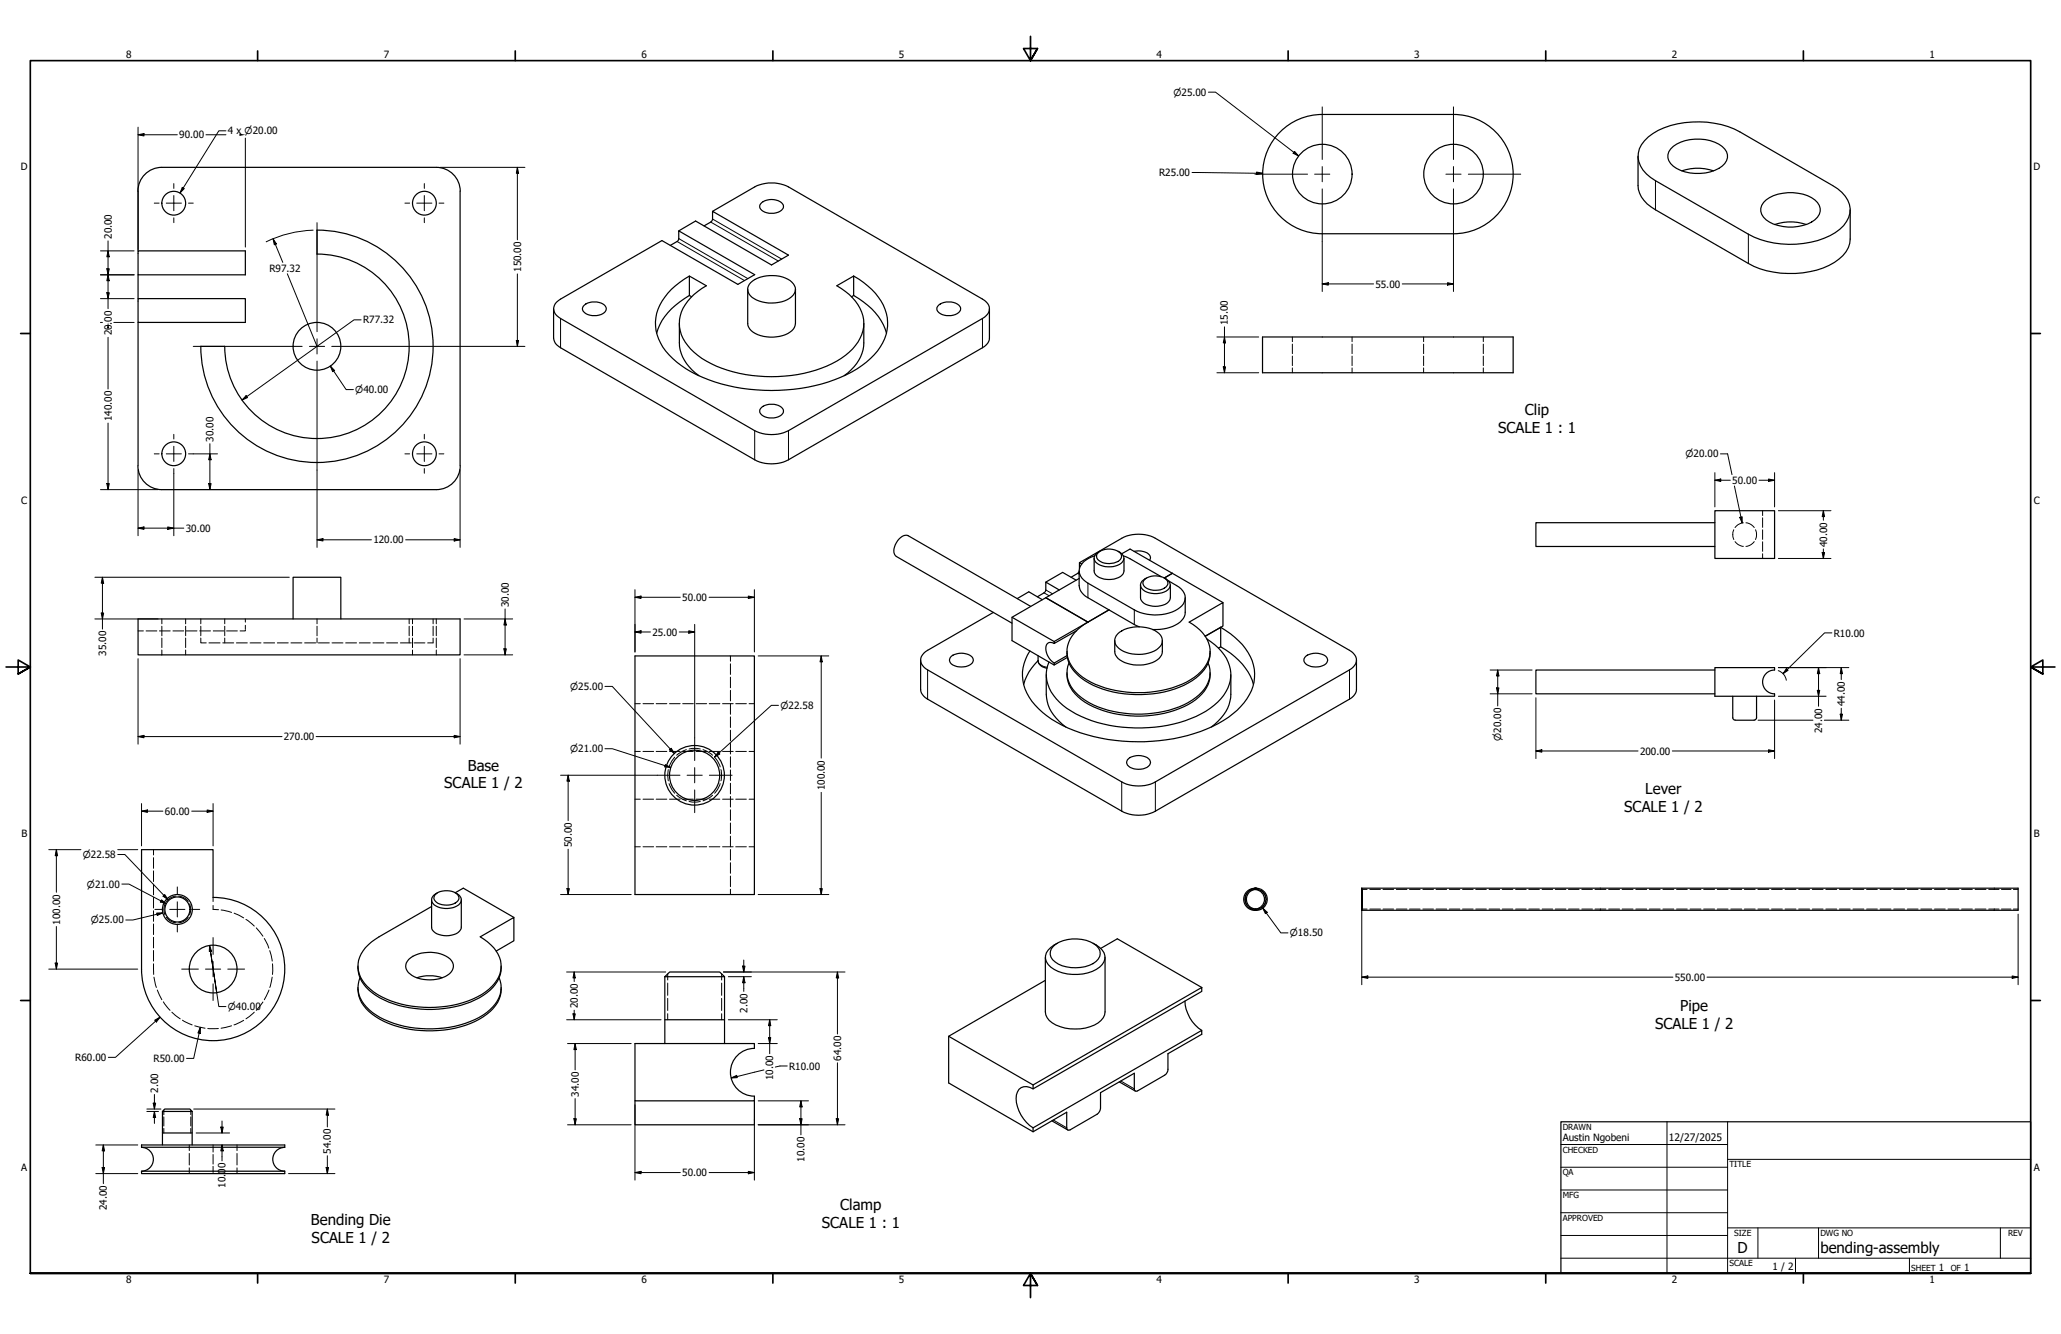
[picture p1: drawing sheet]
<svg xmlns="http://www.w3.org/2000/svg" width="864mm" height="559mm" viewBox="0 0 864 559" stroke-linecap="round" stroke-linejoin="round" font-family="sans-serif">
<defs><g id="words">
<g font-size="6.3">
<text x="639" y="173.9">Clip</text>
<text x="627.7" y="181.4">SCALE 1 : 1</text>
<text x="196.1" y="322.8">Base</text>
<text x="186.2" y="330.3">SCALE 1 / 2</text>
<text x="689.4" y="332.5">Lever</text>
<text x="680.6" y="340">SCALE 1 / 2</text>
<text x="704.1" y="423.4">Pipe</text>
<text x="693.5" y="430.9">SCALE 1 / 2</text>
<text x="352.1" y="506.9">Clamp</text>
<text x="130.3" y="513.2">Bending Die</text>
<text x="344.4" y="514.5">SCALE 1 : 1</text>
<text x="130.6" y="520.7">SCALE 1 / 2</text>
<text x="728.1" y="524.9">D</text>
<text x="762.8" y="525">bending-assembly</text>
</g>
<text font-size="4.3" x="699.3" y="478">12/27/2025</text>
<g font-size="4.2">
<text x="52.8" y="24.4">8</text>
<text x="160.8" y="24.4">7</text>
<text x="268.7" y="24.4">6</text>
<text x="376.7" y="24.4">5</text>
<text x="484.6" y="24.4">4</text>
<text x="592.6" y="24.4">3</text>
<text x="700.5" y="24.4">2</text>
<text x="808.5" y="24.4">1</text>
<text x="75.1" y="58">90.00</text>
<text x="95.5" y="56.3">4 x ⌀20.00</text>
<text x="8.8" y="71.4">D</text>
<text x="852" y="71.4">D</text>
<text x="485.6" y="73.8">R25.00</text>
<text x="46.8" y="100.1" transform="rotate(-90 46.8 100.1)">20.00</text>
<text x="112.9" y="113.8">R97.32</text>
<text x="218.3" y="113.9" transform="rotate(-90 218.3 113.9)">150.00</text>
<text x="576.3" y="120.5">55.00</text>
<text x="152.1" y="135.5">R77.32</text>
<text x="514.5" y="136.1" transform="rotate(-90 514.5 136.1)">15.00</text>
<text x="46.8" y="140.5" transform="rotate(-90 46.8 140.5)">20.00</text>
<text x="46.8" y="176.5" transform="rotate(-90 46.8 176.5)">140.00</text>
<text x="89.5" y="185.1" transform="rotate(-90 89.5 185.1)">30.00</text>
<text x="725.9" y="202.7">50.00</text>
<text x="8.9" y="211.1">C</text>
<text x="852.2" y="211.1">C</text>
<text x="77.9" y="222.8">30.00</text>
<text x="156.5" y="227.6">120.00</text>
<text x="765.6" y="229.2" transform="rotate(-90 765.6 229.2)">40.00</text>
<text x="285.9" y="251.7">50.00</text>
<text x="213.2" y="254.3" transform="rotate(-90 213.2 254.3)">30.00</text>
<text x="273.4" y="266.3">25.00</text>
<text x="768.3" y="266.6">R10.00</text>
<text x="44.4" y="274.7" transform="rotate(-90 44.4 274.7)">35.00</text>
<text x="773" y="295.8" transform="rotate(-90 773 295.8)">44.00</text>
<text x="118.9" y="310.1">270.00</text>
<text x="763.5" y="307.1" transform="rotate(-90 763.5 307.1)">24.00</text>
<text x="687.2" y="316.1">200.00</text>
<text x="345.6" y="331.1" transform="rotate(-90 345.6 331.1)">100.00</text>
<text x="69.1" y="341.3">60.00</text>
<text x="9" y="350.8">B</text>
<text x="852.2" y="350.8">B</text>
<text x="239.6" y="355" transform="rotate(-90 239.6 355)">50.00</text>
<text x="25.1" y="387.3" transform="rotate(-90 25.1 387.3)">100.00</text>
<text x="701.8" y="410.8">550.00</text>
<text x="242.1" y="422.4" transform="rotate(-90 242.1 422.4)">20.00</text>
<text x="313.2" y="424.2" transform="rotate(-90 313.2 424.2)">2.00</text>
<text x="31.6" y="444.4">R60.00</text>
<text x="64.3" y="444.9">R50.00</text>
<text x="330.6" y="448.1">R10.00</text>
<text x="352.4" y="444.4" transform="rotate(-90 352.4 444.4)">64.00</text>
<text x="324" y="452.6" transform="rotate(-90 324 452.6)">10.00</text>
<text x="66.2" y="457.6" transform="rotate(-90 66.2 457.6)">2.00</text>
<text x="242.5" y="459.4" transform="rotate(-90 242.5 459.4)">34.00</text>
<text x="654.8" y="477.8">Austin Ngobeni</text>
<text x="138.7" y="483.3" transform="rotate(-90 138.7 483.3)">54.00</text>
<text x="8.9" y="490.5">A</text>
<text x="94.6" y="489.4" transform="rotate(-90 94.6 489.4)">0</text>
<text x="337.1" y="486.6" transform="rotate(-90 337.1 486.6)">10.00</text>
<text x="852.2" y="490.5">A</text>
<text x="94.6" y="497.5" transform="rotate(-90 94.6 497.5)">10.0</text>
<text x="285.9" y="492.7">50.00</text>
<text x="44.8" y="507" transform="rotate(-90 44.8 507)">24.00</text>
<text x="742.8" y="532">1 / 2</text>
<text x="812.4" y="532.6">1</text>
<text x="823" y="532.6">1</text>
<text x="52.8" y="537.5">8</text>
<text x="160.8" y="537.5">7</text>
<text x="268.7" y="537.5">6</text>
<text x="376.7" y="537.5">5</text>
<text x="484.6" y="537.5">4</text>
<text x="592.6" y="537.5">3</text>
<text x="700.5" y="537.5">2</text>
<text x="808.5" y="537.5">1</text>
</g>
<g font-size="3.9">
<text x="491.7" y="40.1">⌀25.00</text>
<text x="148.8" y="164.7">⌀40.00</text>
<text x="706.2" y="191.6">⌀20.00</text>
<text x="238.9" y="289.1">⌀25.00</text>
<text x="327" y="297">⌀22.58</text>
<text x="629" y="310.4" transform="rotate(-90 629 310.4)">⌀20.00</text>
<text x="238.9" y="315.1">⌀21.00</text>
<text x="34.7" y="359.4">⌀22.58</text>
<text x="36.4" y="371.9">⌀21.00</text>
<text x="38.1" y="386.8">⌀25.00</text>
<text x="540.5" y="392.2">⌀18.50</text>
<text x="95.4" y="423.1">⌀40.00</text>
</g>
<g font-size="3.5">
<text x="654.8" y="473.2">DRAWN</text>
<text x="654.8" y="482.8">CHECKED</text>
<text x="724.7" y="488.9">TITLE</text>
<text x="654.8" y="492.3">QA</text>
<text x="654.8" y="501.8">MFG</text>
<text x="654.8" y="511.4">APPROVED</text>
<text x="726.7" y="517.7">SIZE</text>
<text x="762.8" y="517.7">DWG NO</text>
<text x="841.4" y="517.7">REV</text>
<text x="724.7" y="530.4">SCALE</text>
<text x="800.9" y="532.6">SHEET</text>
<text x="817.4" y="532.6">OF</text>
</g>
</g></defs>
<!-- layer: Hidden (ANSI) -->
<g fill="none" stroke="#000" stroke-width=".42">
<path d="M541.5 141.2v1.9M541.5 144.1v4M541.5 149.2v4M541.5 154.1v2M566.5 141.2v1.9M566.5 144.1v4M566.5 149.2v4M566.5 154.1v2M596.5 141.2v1.9M596.5 144.1v4M596.5 149.2v4M596.5 154.1v2"/>
<path d="M621.5 141.2v1.9M621.5 144.1v4M621.5 149.2v4M621.5 154.1v2M730.5 219h-.4a5.2 5.2 0 0 0-3.1 2M731.6 219h.4a5.2 5.2 0 0 1 3.1 2M738.6 213.9v2.1M738.6 216.9v4M726.5 221.9l-.1 .1a5.1 5.1 0 0 0 .1 4M727 226.9a4.8 4.8 0 0 0 3.5 2M735.1 226.9a4.8 4.8 0 0 1-3.5 2M735.6 221.9v.1a5.1 5.1 0 0 1 0 4"/>
<path d="M738.6 221.9v4M738.6 226.9v4M738.6 232v1.9M67.8 259.3v2M77.8 259.3v2M84.1 259.3v2M94.2 259.3v2M102.8 259.3v1.3M132.8 259.3v2M171.4 259.3v2M172.8 259.3v2M181.5 259.3v2"/>
<path d="M182.8 259.3v2M57.8 264.3h2.3M61.2 264.3h4.5M66.8 264.3h4.5M67.8 262.3v4M67.8 267.3v4M67.8 272.3v2M72.5 264.3h4.5M77.8 262.3v4M77.8 267.3v4M77.8 272.3v2M78 264.3h4.5"/>
<path d="M83.7 264.3h4.5M84.1 267.3v2h2.3M84.1 262.3v4M87.6 269.3h4.6M89.3 264.3h4.5M93.3 269.3h4.6M94.2 262.3v4M94.2 267.3v2M94.9 264.3h4.5M99.1 269.3h4.5M102.8 264v.3h-2.2M102.8 261.9v1.8"/>
<path d="M104.8 269.3h4.5M110.5 269.3h4.6M116.2 269.3h4.6M121.9 269.3h4.6M127.6 269.3h4.7M132.8 262.3v4M132.8 267.3v2M133.4 269.3h4.6M139.1 269.3h4.6M144.8 269.3h4.6M150.6 269.3h4.5M156.3 269.3h4.5"/>
<path d="M162 269.3h4.6M167.8 269.3h4.5M171.4 262.3v4M171.4 267.3v2M172.8 262.3v4M172.8 267.3v4M172.8 272.3v2M173.5 269.3h4.6M181.5 267.3v2h-2.3M181.5 262.3v4M182.8 262.3v4M182.8 267.3v4"/>
<path d="M182.8 272.3v2M306.1 274.8v2.2M306.1 278.1v4.4M266.1 294.8h2.2M269.4 294.8h4.5M275 294.8h4.4M280.5 294.8h4.5M286.1 294.8h4.4M291.7 294.8h4.4M297.2 294.8h4.4M302.8 294.8h4.4M306.1 283.7v4.4"/>
<path d="M306.1 289.2v4.4M306.1 294.8v4.4M308.3 294.8h4.4M313.9 294.8h2.2M266.1 314.8h2.2M269.4 314.8h4.5M275 314.8h4.4M280.5 314.8h4.5M286.1 314.8h4.4M291.7 314.8h4.4M297.2 314.8h4.4M302.8 314.8h4.4"/>
<path d="M306.1 300.3v4.4M306.1 305.9v4.4M306.1 311.4v4.4M306.1 317v4.4M308.3 314.8h4.4M313.9 314.8h2.2M266.1 334.8h2.2M269.4 334.8h4.5M275 334.8h4.4M280.5 334.8h4.5M286.1 334.8h4.4M291.7 334.8h4.4"/>
<path d="M297.2 334.8h4.4M302.8 334.8h4.4M306.1 322.5v4.5M306.1 328.1v4.4M306.1 333.6v4.5M306.1 339.2v4.5M308.3 334.8h4.4M313.9 334.8h2.2M64.3 355.9v2.2M64.3 359.3v4.4M266.1 354.7h2.2M269.4 354.7h4.5"/>
<path d="M275 354.7h4.4M280.5 354.7h4.5M286.1 354.7h4.4M291.7 354.7h4.4M297.2 354.7h4.4M302.8 354.7h4.4M306.1 344.7v4.5M306.1 350.3v4.4M306.1 355.9v4.4M308.3 354.7h4.4M313.9 354.7h2.2M64.3 364.8v4.5"/>
<path d="M64.3 370.4v4.4M64.3 375.9v4.5M89.3 379.3v1.6l2.3 .2M89.3 375.9v1.7M306.1 361.4v4.4M306.1 367v4.4M306.1 372.5v2.2M522.5 374.2a3.9 3.9 0 0 0 0 5M525.8 372l1.8 .5M525.8 372.6h.1M526 372.6h.2M526.1 372.6l-1.8 .2-.8 .5"/>
<path d="M526.3 372.6h.1M528.4 372.9l1.6 2 .4 1.3M530.4 377.2l-.1 .4a4.4 4.4 0 0 1-1.9 2.8M570.6 372.6h2.2M574 372.6h4.4M579.5 372.6h4.4M585.1 372.6h4.4M590.6 372.6h4.5M596.2 372.6h4.4M601.7 372.6h4.5M607.3 372.6h4.4M612.8 372.6h4.5"/>
<path d="M618.4 372.6h4.4M624 372.6h4.4M629.5 372.6h4.4M635.1 372.6h4.4M640.6 372.6h4.4M646.2 372.6h4.4M651.7 372.6h4.4M657.2 372.6h4.5M662.8 372.6h4.5M668.3 372.6h4.6M670.6 372.6h.1M674.1 372.6h4.5"/>
<path d="M679.7 372.6h4.6M685.4 372.6h4.6M691.1 372.6h4.5M696.8 372.6h4.6M702.5 372.6h4.5M708.2 372.6h4.5M713.9 372.6h4.5M719.6 372.6h4.5M725.2 372.6h4.6M730.9 372.6h4.6M736.6 372.6h4.6M742.3 372.6h4.5"/>
<path d="M748 372.6h4.5M753.7 372.6h4.6M759.4 372.6h4.5M765 372.6h4.6M770.8 372.6h4.5M776.4 372.6h4.6M782.1 372.6h4.5M787.8 372.6h4.6M793.5 372.6h4.6M799.2 372.6h4.5M804.9 372.6h4.5M810.6 372.6h4.5"/>
<path d="M816.2 372.6h4.6M821.9 372.6h4.6M827.6 372.6h4.6M833.3 372.6h4.3M835.6 372.6h.1M838.6 372.6h4M843.7 372.6h1.9M64.3 381.5v4.5M64.3 387v4.5M64.3 392.6v4.5M64.3 398.1v4.5M92.6 381.2l4.4 1"/>
<path d="M98.1 382.5l4 2M103.1 385.1l3.5 2.8M107.4 388.7l2.8 3.5M110.7 393.1l1.9 4.1M113 398.2l1 4.4M523.5 380.1l.8 .5 1.8 .2M525.8 380.8h.1M526 380.8h.2M526.3 380.8h.1M527.6 380.9l-1.8 .4M570.6 380.8h2.2M574 380.8h4.4"/>
<path d="M579.5 380.8h4.4M585.1 380.8h4.4M590.6 380.8h4.5M596.2 380.8h4.4M601.7 380.8h4.5M607.3 380.8h4.4M612.8 380.8h4.5M618.4 380.8h4.4M624 380.8h4.4M629.5 380.8h4.4M635.1 380.8h4.4M640.6 380.8h4.4"/>
<path d="M646.2 380.8h4.4M651.7 380.8h4.4M657.2 380.8h4.5M662.8 380.8h4.5M668.3 380.8h4.6M670.6 380.8h.1M674.1 380.8h4.5M679.7 380.8h4.6M685.4 380.8h4.6M691.1 380.8h4.5M696.8 380.8h4.6M702.5 380.8h4.5"/>
<path d="M708.2 380.8h4.5M713.9 380.8h4.5M719.6 380.8h4.5M725.2 380.8h4.6M730.9 380.8h4.6M736.6 380.8h4.6M742.3 380.8h4.5M748 380.8h4.5M753.7 380.8h4.6M759.4 380.8h4.5M765 380.8h4.6M770.8 380.8h4.5"/>
<path d="M776.4 380.8h4.6M782.1 380.8h4.5M787.8 380.8h4.6M793.5 380.8h4.6M799.2 380.8h4.5M804.9 380.8h4.5M810.6 380.8h4.5M816.2 380.8h4.6M821.9 380.8h4.6M827.6 380.8h4.6M833.3 380.8h4.3M835.6 380.8h.1"/>
<path d="M838.6 380.8h4M843.7 380.8h1.9M64.3 403.7l.1 4.5M64.5 409.3l1 4.3M65.9 414.7l1.9 4.1M68.5 419.7l2.7 3.5M110.2 419.7l-2.8 3.5M112.7 414.7l-2 4.1M114 409.3l-1 4.3M114.2 403.7v4.5M72 424l3.5 2.8M76.5 427.4l4 1.9"/>
<path d="M81.6 429.7l4.3 1M87.1 430.8h4.4M97 429.7l-4.4 1M102.1 427.4l-4.1 1.9M106.6 424l-3.5 2.8M79.3 479.6v2.4M89.3 479.6v.3M99.3 479.6v2.4M79.3 483.2v4.8M79.3 489.2v2.4M89.3 480.3v2.3M89.3 483.6v4"/>
<path d="M89.3 488.6v2.3M89.3 491.2v.4M99.3 483.2v4.8M99.3 489.2v2.4"/>
</g>
<!-- layer: Visible (ANSI) -->
<g fill="none" stroke="#000" stroke-width=".51">
<path d="M536.4 55.3a24.9 24.9 0 0 1 17.7-7.4h55a25 25 0 0 1 24.9 25 25 25 0 0 1-25 25h-54.9a25 25 0 0 1-23.1-15.4 25 25 0 0 1 5.4-27.2zM689.1 58.9a28.9 28.9 0 0 1 19.9-7.8 38.2 38.2 0 0 1 20 4.1l38.9 22.5a12.1 12.1 0 0 1 7.2 11.6 13.9 13.9 0 0 1-8.3 9.4 39 39 0 0 1-34.2-.6l-38.9-22.4a12.1 12.1 0 0 1-7.2-11.6l.4-1.8zM686.4 65.5v12.2a12.1 12.1 0 0 0 7.3 10.2l38.9 22.5a39 39 0 0 0 36.1-.5 12.1 12.1 0 0 0 6.6-9.8v-12.2M700 62.4a17 17 0 0 1 16.7-3.5 8.9 8.9 0 0 1 7.1 5.9 6.8 6.8 0 0 1-5.3 6.6 19.1 19.1 0 0 1-17.4-1.8 4.8 4.8 0 0 1-1.1-7.2zM704.7 71.6a20.5 20.5 0 0 1 13.3 0M57.8 80.1v25M132.8 96.4a48.7 48.7 0 0 1 48.7 48.7 48.7 48.7 0 0 1-48.7 48.6 48.7 48.7 0 0 1-48.7-48.6h10.1a38.6 38.6 0 0 0 38.6 38.6 38.6 38.6 0 0 0 38.7-38.6 38.6 38.6 0 0 0-38.7-38.7v-9.9M192.8 80.1v115M192.8 80.1a10 10 0 0 0-10-10h-115a10 10 0 0 0-10 10M295 94.6l2.8-1.6 .7-.9 .1-3.6 31.8 18.4-7.1 4.1-31.8-18.4-7.1 4.1M298.6 88.5l17.6-10.2a16 16 0 0 1 14.2 0l81.3 47a4.2 4.2 0 0 1 2.1 6.3l-2.1 1.8-81.3 47a16 16 0 0 1-14.2 0l-81.3-47a4.3 4.3 0 0 1-2.9-4.1 4.3 4.3 0 0 1 2.9-4l42.5-24.5 31.8 18.3 7-4-31.8-18.4-.2 3.9-3.3 2.2M319.2 84.9a6.6 6.6 0 0 1 9 1 3.5 3.5 0 0 1-3.9 3.4 5.7 5.7 0 0 1-5.9-2.2 1.91 1.91 0 0 1 .8-2.2z"/>
<path d="M738.9 84.8a16.9 16.9 0 0 1 16.6-3.5 8.8 8.8 0 0 1 7.2 6 6.8 6.8 0 0 1-5.3 6.6 19.1 19.1 0 0 1-17.4-1.8 4.8 4.8 0 0 1-1.1-7.3zM743.6 94a20.3 20.3 0 0 1 13.3 0M57.8 105.1h45v10h-45zM57.8 115.1v10M288.9 115.6a27.1 27.1 0 0 0-13.8 15.7 18.9 18.9 0 0 0 6.8 18.9 56.4 56.4 0 0 0 32.2 12.9 72.9 72.9 0 0 0 45.1-8.6 24.5 24.5 0 0 0 12.7-17.8 20.3 20.3 0 0 0-8.3-16.9l-5.9-4.2M314.6 118.4a14.4 14.4 0 0 1 17.3-.2 3.9 3.9 0 0 1-1.1 6.8 14.5 14.5 0 0 1-16.4-1.2 3.7 3.7 0 0 1 .2-5.4zM357.7 115.6l-7.1 4.1a20.4 20.4 0 0 1 11.3 14.2 17 17 0 0 1-7.6 14.9 54.4 54.4 0 0 1-36.5 8.7 46.7 46.7 0 0 1-27-10 15 15 0 0 1-5.3-16.8 22.9 22.9 0 0 1 10.5-11l-7.1-4.1v8.2l.9 .5M357.7 115.6v8.2M57.8 125.1h45v10h-45zM57.8 135.1v60a10 10 0 0 0 10 10h115a10 10 0 0 0 10-10M232 129.3l.1 13.1a4.9 4.9 0 0 0 2.8 3.3l81.3 46.9a15.5 15.5 0 0 0 14.2 0l81.3-46.9 1.6-1.2a3.9 3.9 0 0 0 1.3-2.9v-12.3M244.4 128.3a6.9 6.9 0 0 1 9.3 0 2.34 2.34 0 0 1-1.9 3.5 6.4 6.4 0 0 1-7.6-1.9l-.2-.6z"/>
<path d="M284.7 135.4v8.2a17.5 17.5 0 0 0 8.2 13.8M288.9 123.8a27.3 27.3 0 0 0-13.8 15.8M313.3 121.2v14.2a6.3 6.3 0 0 0 5.4 5.2 13.9 13.9 0 0 0 13.8-2.8l.8-2.4v-14.2M357.7 123.8a27.2 27.2 0 0 1 13.8 15.8M357.7 123.8l-.9 .5M361.9 135.4v8.2a17.5 17.5 0 0 1-8.1 13.8M393.4 127.8a6.6 6.6 0 0 1 9.1 1 3.5 3.5 0 0 1-4 3.4 5.7 5.7 0 0 1-5.9-2.3 1.91 1.91 0 0 1 .8-2.1zM529 141.2h105v14.9h-105zM319.2 170.6a6.6 6.6 0 0 1 9 1 3.5 3.5 0 0 1-3.9 3.5 5.7 5.7 0 0 1-5.9-2.3 1.91 1.91 0 0 1 .8-2.2zM718.6 218.9h-75v10h75M718.6 213.9h25v20h-25zM452.2 239.1l.1 7 .6 1.5 1.2 1.5 21.2 12.5 2.1 1"/>
<path d="M452.2 239.5l-.3 .5-3.1 1.8M452.3 235.7l17.7-10.2a15.3 15.3 0 0 1 14.1 0l81.4 46.9a4.3 4.3 0 0 1 2.9 4.1 4.3 4.3 0 0 1-2.9 4.1l-81.4 46.9a15.3 15.3 0 0 1-14.1 0l-81.3-46.9a4.3 4.3 0 0 1-2.9-4.1 4.3 4.3 0 0 1 2.9-4.1l27.5-15.9M453.3 236.2l-1-.5v2.4M458.5 233.9v5.2a4.9 4.9 0 0 0 5.1 3.6 8 8 0 0 0 7-2.3l.4-1.3v-5.2M458.7 232.9a7.7 7.7 0 0 0-6.5 6.6 6.7 6.7 0 0 0 3.7 4.8l19.4 11.2a18.9 18.9 0 0 0 19.2-1.1 5 5 0 0 0-.5-8.5l-4.4-2.6M460.6 231.1a7.5 7.5 0 0 1 9 .9 2.45 2.45 0 0 1-2 3.5 6.7 6.7 0 0 1-8-1.7 2.17 2.17 0 0 1 1-2.7zM461 230.9a2.9 2.9 0 0 0-2 4.5 8.8 8.8 0 0 0 11.3 0 2.91 2.91 0 0 0-1.9-4.5M470 232l3.5-2 17.7 10.2M470.7 232.9l2.8 1.2 13 7.5M475.2 230.9a6.3 6.3 0 0 1 6.8 2.1l.1 .6-.4 1.1M57.8 259.3h135v15h-135zM122.8 259.3v-17.5h20v17.5"/>
<path d="M424.1 258.6l17.6 10.1 14.2-8.1M426.2 250.8l4.9-2.9 5.7 3.3M431.9 254l-51.3-29.6a4.4 4.4 0 0 0-5 2.9 4.3 4.3 0 0 0 0 5.8l48.5 27.9M443.9 247.1l-5.7-3.3-.2 4-3.3 2.2M450.9 243l-5.6-3.2-7.1 4M452.2 242.3l-14 8.1 17.7 10.2M464.7 255.5l-8.8 5.1M477.9 245v5.4a4.9 4.9 0 0 0 5.1 3.5 7 7 0 0 0 7.3-2.9l.1-6M479.6 242.8a7.3 7.3 0 0 1 9.5 .4 2.45 2.45 0 0 1-2 3.6 6.9 6.9 0 0 1-8-1.8 1.77 1.77 0 0 1 .5-2.2zM491.2 240.2l-3.3 1.9a2.87 2.87 0 0 1 2.3 2.1 2.87 2.87 0 0 1-.9 2.9 8.9 8.9 0 0 1-10.8-.5 2.55 2.55 0 0 1 1.2-4.1l.7-.4M491.2 240.2l21.2 12.2M496.6 250.4v6.1a7.3 7.3 0 0 1-5.2 5.9l-4 1.1-4.4 .2"/>
<path d="M266.1 274.8h50v99.9h-50zM385.8 276.5v12.2a5.1 5.1 0 0 0 2.9 4.2l81.3 46.9a15.3 15.3 0 0 0 14.1 0l81.4-46.9 1.6-1.2a3.9 3.9 0 0 0 1.3-3v-12.2M398.7 274.9a7.2 7.2 0 0 1 8.8 .5 2.34 2.34 0 0 1-1.9 3.5 7.1 7.1 0 0 1-7.4-1.3 1.92 1.92 0 0 1 .5-2.7zM435 276.7a3.9 3.9 0 0 0 3.7 3.2M435 276.7a21.2 21.2 0 0 0-6.1 10M435 274.6v2.1M441.7 269.6a2.13 2.13 0 0 0-2.5-.3 2.13 2.13 0 0 0-1 2.3 7.9 7.9 0 0 0 3.5 6.1M447.1 272.9a13.8 13.8 0 0 0 7.5 12.2 46.1 46.1 0 0 0 45 0 13.8 13.8 0 0 0 7.4-12.2M447.1 274.6l-5.4 3.1v.9l5.5-3.2M447.9 277.7a11.5 11.5 0 0 0 3.8 13.4 40.3 40.3 0 0 0 29 7.9 34.7 34.7 0 0 0 22.9-9.1 11.1 11.1 0 0 0 2.6-12.2M451.2 264.2l-9.5 5.4v-.9M455.9 260.6a14.6 14.6 0 0 0-8.8 12.7 15.9 15.9 0 0 0 10 12.5 47.2 47.2 0 0 0 41.8-1.1 14.3 14.3 0 0 0 8.1-12.8 15.3 15.3 0 0 0-8.7-11.3l14.1-8.2v9.9l-7.4 4.2 6.5-3.7"/>
<path d="M455.9 260.6l-17.7-10.2-14.1 8.2v9.8l17.6 10.2M467.1 268.4v4.5a6.1 6.1 0 0 0 5.4 5 13.8 13.8 0 0 0 13.7-2.8l.8-1.5v-5.2M468.3 265.6a14.3 14.3 0 0 1 17.3-.2 4.1 4.1 0 0 1-1 6.8 15.1 15.1 0 0 1-15.7-.5 3.9 3.9 0 0 1-.6-6.1zM505.7 267.7a18.3 18.3 0 0 1 10 15.9 19.3 19.3 0 0 1-10.4 14.3 61 61 0 0 1-47.9 4 29.2 29.2 0 0 1-17.7-13.6 13.4 13.4 0 0 1-.2-11M511.5 262.8a26.7 26.7 0 0 1 13.7 15.8 18.1 18.1 0 0 1-5.3 17.4 50.9 50.9 0 0 1-28.1 13.4 78.1 78.1 0 0 1-46.7-5.6 31.1 31.1 0 0 1-15.6-15.2 17.1 17.1 0 0 1 2-15.9M511.5 271a26.9 26.9 0 0 1 13.7 15.7M511.5 262.8v8.2M511.5 271l-1 .5M547.2 274.9a7.1 7.1 0 0 1 8.7 .5 2.34 2.34 0 0 1-1.8 3.5 6.2 6.2 0 0 1-7.7-1.8 1.99 1.99 0 0 1 .8-2.2zM718.6 279.7h25v1a5 5 0 0 0-5 5 5 5 0 0 0 5 4.9v1.1h-25zM438.4 282.6v8.2a17.5 17.5 0 0 0 8.2 13.7M447.1 281.8a14 14 0 0 0 7.5 12.3 46.1 46.1 0 0 0 45 0 14 14 0 0 0 7.4-12.3"/>
<path d="M515.7 282.6v8.2a17.5 17.5 0 0 1-8.1 13.7M718.6 280.7h-75v9.9h75M726.1 291.7v8.9l.2 .7 .7 .3M736 291.7v8.9l-.3 .7-.7 .3M472.4 318.3a6.9 6.9 0 0 1 9.3 0 2.34 2.34 0 0 1-1.8 3.5 6.2 6.2 0 0 1-7.7-1.9zM727.1 301.7h8M89.3 375.9v-20h-30v50.1a30 30 0 0 0 30 29.9 30 30 0 0 0 30-30 30 30 0 0 0-30-30M180.8 376.9v11.5a4.9 4.9 0 0 0 5.2 3.5 7.2 7.2 0 0 0 7.2-2.9l.1-12.1M180.8 379.7l-22 12.7a14.9 14.9 0 0 0-8.8 12.8 16 16 0 0 0 10 12.4 47.1 47.1 0 0 0 41.8-1 14.2 14.2 0 0 0 8.1-12.9 15.4 15.4 0 0 0-8.7-11.3l14.1-8.1v9.8l-7.4 4.3M182.4 374.6a7.3 7.3 0 0 1 9.6 .5 2.14 2.14 0 0 1-1.2 3.2 7.6 7.6 0 0 1-8.4-.9 1.87 1.87 0 0 1 0-2.8zM183.3 374a2.92 2.92 0 0 0-2.3 2 2.92 2.92 0 0 0 .9 3 8.9 8.9 0 0 0 10.8-.5 2.9 2.9 0 0 0-1.9-4.5l3.3-2 21.2 12.3M526.1 372.6a4.1 4.1 0 0 1 3.7 4.1 4.1 4.1 0 0 1-3.7 4.1"/>
<path d="M526.4 372a4.7 4.7 0 0 0-5.3 4.7 4.7 4.7 0 0 0 5.3 4.6M570.6 372.6v8.2zM570.6 372v9.3zM570.6 372h275v9.3h-275M441.3 396.4a15.1 15.1 0 0 1 18.2-.2 4.4 4.4 0 0 1-1.5 7.5 16.3 16.3 0 0 1-15.8-.7 4.1 4.1 0 0 1-.9-6.6zM443.1 395.1a7 7 0 0 0-5 6.5 8.9 8.9 0 0 0 7.2 5.9 17.5 17.5 0 0 0 16.5-3.4 4.8 4.8 0 0 0-1-7.2l-2.8-1.8M461.3 397.3l6.9-4 35.4 20.3M150 413.7a13.7 13.7 0 0 0 7.5 12.3 46.4 46.4 0 0 0 37.5 3.5 22.7 22.7 0 0 0 14.1-10.8 9.9 9.9 0 0 0 .9-5M150 404.7a13.9 13.9 0 0 0 7.5 12.3 45.8 45.8 0 0 0 33.1 4.7 27.1 27.1 0 0 0 17.9-10.7 10.9 10.9 0 0 0 1.5-6.3M150.8 409.6a11.5 11.5 0 0 0 3.9 13.4 38.9 38.9 0 0 0 26.5 8 38.1 38.1 0 0 0 24.1-8 11.5 11.5 0 0 0 3.9-13.4M171.3 401.9a14 14 0 0 1 17.9 .6 4.4 4.4 0 0 1-2.6 6.6 15 15 0 0 1-15.5-1.7 3.7 3.7 0 0 1 .2-5.5zM174.7 409.6a17.4 17.4 0 0 1 10.6 0"/>
<path d="M278.6 409.1l2-1.9h21l2 1.9M278.6 409.1h25M278.6 409.1v28M303.6 409.1v28M438 401v22.9a7.5 7.5 0 0 0 6.3 6.2 18.3 18.3 0 0 0 17-2.6l1-1.2 .7-2.4v-22.9M438 410.7l-40.5 23.4v19.5l35.4 20.5 14.1-8.2v6.5l.4 .9h1l11.8-7 .9-2.1v-6.5l14.2-8.1v6.5l.1 .6 .7 .4 11.9-6.7a3 3 0 0 0 1.4-2.5v-6.5l14.2-8.1v-1.7l-70.7 40.8v1.7M496.5 419.4a15.4 15.4 0 0 0 7.1 12.2M278.6 427.2h25M316.1 439.2a10 10 0 0 0-10 10 10 10 0 0 0 10 10M316.1 439.2v-2.1h-50v24h50v-1.9M397.5 434.1l35.4 20.4M432.9 456.1a4.3 4.3 0 0 0-5-.5 4.3 4.3 0 0 0-2.1 4.6 15.7 15.7 0 0 0 7.1 12.2"/>
<path d="M432.9 454.5l70.7-40.9v1.7l-70.7 40.8zM469 453.2l6.7 3.8M68.1 465.6l.9-1h10.6l.9 1M68.1 465.6h12.4M68.1 465.6v14M68.1 474.6h12.4M80.5 465.6v14M266.1 461.1v10.1h50v-10.1M440.8 469.5l6.6 3.8M59.3 480.6a5 5 0 0 1 5 5 5 5 0 0 1-5 5M59.3 490.6h60v1h-60zM59.3 480.6v-1h60v1"/>
<path d="M59.3 480.6h60M119.3 480.6a5 5 0 0 0-5 5 5 5 0 0 0 5 5"/>
<circle cx="554.1" cy="72.9" r="12.5"/>
<circle cx="609.1" cy="72.9" r="12.5"/>
<circle cx="72.8" cy="85.1" r="5"/>
<circle cx="177.8" cy="85.1" r="5"/>
<circle cx="132.8" cy="145.1" r="10"/>
<circle cx="72.8" cy="190.1" r="5"/>
<circle cx="177.8" cy="190.1" r="5"/>
<circle cx="291.1" cy="324.8" r="12.5"/>
<circle cx="291.1" cy="324.8" r="10.5"/>
<circle cx="526.4" cy="376.7" r="4.6"/>
<circle cx="526.4" cy="376.7" r="4.1"/>
<circle cx="74.3" cy="381" r="6.3"/>
<circle cx="74.3" cy="381" r="5.2"/>
<circle cx="89.3" cy="405.9" r="10"/>
</g>
<!-- layer: Visible Narrow (ANSI) -->
<g fill="none" stroke="#000" stroke-width=".42">
<path d="M693.7 75.7v12.2M284.4 99.9l29 16.8M297.8 93l28.3 16.3M298.6 91.8l28.9 16.7M732.6 98.1v12.3M283.7 101.2l28.3 16.3M234.9 133.4v12.3M411.7 133.4v12.3M316.2 180.4v12.2M330.4 180.4v12.2M437.5 248.3l2.1 1.3M438.2 247.1l2.8 1.6"/>
<path d="M451.6 240.2l.6 .3M455.9 244.3v6.1M475.3 255.5v6.1M435 276.7a3.6 3.6 0 0 0 3.8 2.8M388.7 280.6v12.3M565.5 280.6v12.3M470 327.5v12.3M484.1 327.5v12.3M469.6 452.8l5.7 3.3M441.3 469.1l5.7 3.3"/>
</g>
<!-- layer: Hidden Narrow (ANSI) -->
<g fill="none" stroke="#000" stroke-width=".42">
<path d="M282.7 317.2l-1.2 1.6-1.1 2.4M287.6 314l-1.5 .6-2.6 1.8M288.7 313.8l1.3-.3 3.4 .3M294.6 314l1.5 .6 2.5 1.8M299.5 317.2l1.2 1.6 1.1 2.4M280 322.4l-.2 2.3 .2 2.4M280.4 328.2l1.1 2.5 1.2 1.6M283.5 333.1l2.6 1.7 1.5 .7M288.7 335.7l1.3 .3 3.4-.3M298.6 333.1l-2.5 1.7-1.5 .7M301.8 328.2l-1.1 2.5-1.2 1.6M302.1 322.4a8.9 8.9 0 0 1 0 4.7"/>
<path d="M69.2 378.7l-.2 .2a5.5 5.5 0 0 0 .2 4.3M73.7 375.3a5.7 5.7 0 0 0-4 2.3M74.9 375.3a5.7 5.7 0 0 1 4 2.3M79.4 378.7l.2 .2a5.5 5.5 0 0 1-.2 4.3M69.7 384.2a5.3 5.3 0 0 0 4 2.3M78.9 384.2a5.3 5.3 0 0 1-4 2.3M279.8 407.9v2.6M279.8 411.8v5.1M279.8 418.2v5.1M302.4 407.9v2.6M302.4 411.8v5.1M302.4 418.2v5.1"/>
<path d="M279.8 424.6v2.6M302.4 424.6v2.6M68.6 465v1.9M68.6 467.9v3.8M68.6 472.7v1.9M79.9 465v1.9M79.9 467.9v3.8M79.9 472.7v1.9"/>
</g>
<!-- layer: Hidden (ANSI) -->
<g fill="#000">
<circle cx="525.8" cy="372.6" r=".19"/>
<circle cx="526" cy="372.6" r=".19"/>
<circle cx="525.8" cy="380.8" r=".19"/>
<circle cx="526" cy="380.8" r=".19"/>
</g>
<!-- layer: Visible (ANSI) -->
<g fill="#000">
<circle cx="525.8" cy="372" r=".25"/>
<circle cx="526" cy="372" r=".25"/>
<circle cx="525.8" cy="381.3" r=".25"/>
<circle cx="526" cy="381.3" r=".25"/>
</g>
<!-- layer: Border (ANSI) -->
<g fill="none" stroke="#000" stroke-width=".7">
<path d="M431.8 15.2v10.2l-2.9-5.1h5.8l-2.9 5.1 2.9-5.1M107.9 21.3v4.1M215.9 21.3v4.1M323.8 21.3v4.1M539.8 21.3v4.1M647.7 21.3v4.1M755.6 21.3v4.1M8.6 139.7h4.1M850.9 139.7h4.1M2.5 279.4h10.2l-5.1-2.9v5.8l5.1-2.9-5.1 2.9M861.1 279.4h-10.2l5.1-2.9v5.8l-5.1-2.9 5.1 2.9M8.6 419.1h4.1"/>
<path d="M850.9 419.1h4.1M12.7 533.4v-508h838.2v508h-838.2h838.2M107.9 533.4v4.1M215.9 533.4v4.1M323.8 533.4v4.1M434.7 538.5l-2.9-5.1 2.9 5.1h-5.8l2.9-5.1v10.2M539.8 533.4v4.1M647.7 533.4v4.1M755.6 533.4v4.1"/>
</g>
<!-- layer: Title (ANSI) -->
<g fill="none" stroke="#000" stroke-width=".42">
<path d="M654 479.4h69.9M698.5 469.9v63.5M723.9 469.9v63.5M654 488.9h69.9M654 498.5h69.9M723.9 485.6h127M654 508h69.9M654 517.5h69.9M723.9 514.3h127M736.6 514.3v12.7M762 514.3v12.7M838.2 514.3v12.7"/>
<path d="M654 527h196.9M752.3 527v6.4M800.1 527v6.4"/>
</g>
<path d="M654 469.9h196.9v63.5h-196.9z" fill="none" stroke="#000" stroke-width=".51"/>
<!-- layer: Dimension (ANSI) -->
<g fill="none" stroke="#000" stroke-width=".42">
<path d="M506.3 38.6h3l34.8 26.7M57.8 56.5l2.5-.6v1.1zM57.8 53.3v51.2M57.8 56.5h16.5M86.3 56.5h8.4M94.7 54.8h-3l-16.3 26M102.8 57.8v45.7M76.4 78.5l.8 .5-1.8 1.8zM184.4 70.1h35.6M216.8 70.1l.5 2.5h-1zM216.8 70.1v30.4M499.5 72.3l29.6 .3"/>
<path d="M526.5 72.1l2.6 .5-2.6 .5zM542.5 63.4l1.6 1.9-2.3-1.1zM131.2 96.4a48.7 48.7 0 0 0-19.7 4.9M42.1 115.1h14.1M42.1 105.1h14.1M44.8 112.6h1l-.5 2.5zM45.3 105.1l.5 2.5h-1zM45.3 115.1l.5 2.5h-1zM45.3 100.9v28.4M114.4 100l1.4 2.2-.9 .4zM114.4 100l4.1 9.9M120.4 114.7l12.4 30.4"/>
<path d="M216.8 114.7v30.4M554 118.9l2.6-.5v1zM554 118.9h21.6M554 101.1v21M587.6 118.9h21.4M606.6 118.4l2.4 .5-2.4 .5zM609 101.1v21M42.1 125.1h14.1M42.1 135.1h.8M44.8 122.6h1l-.5 2.5zM47.7 135.1h8.5M151.3 134h-3l-46.9 33.6"/>
<path d="M513.1 136.9v19.2M45.3 141.3v21.6M138.4 153.4l1.8 1.8-.8 .5zM138.4 153.4l6.6 9.8h3.1M184.7 145.1h35.3M216.3 142.6h1l-.5 2.5zM509.9 156.1h17.5M509.9 141.2h17.5M512.6 153.7h.9l-.4 2.4zM513.1 141.2l.4 2.4h-.9zM45.3 177.2v27.9M103.1 165.7l.6 .9-2.3 1z"/>
<path d="M57.8 196.7v27.7M72.8 198.2v26.2M81 190.1h10.1M87.9 190.1l.6 2.5h-1.1zM87.9 185.9v19.2M132.8 196.9v32.4M192.8 196.7v32.6M718.6 198v14.3M720.9 190.1h3l1.8 8.7M743.6 198v14.3M42.1 205.1h24.1M44.8 202.6h1l-.5 2.5z"/>
<path d="M87.4 202.6h1.1l-.6 2.5zM718.6 201.2l2.4-.5v1zM718.6 201.2h6.4M726.8 203.6l3.2 15.5M729 216.7l1-.2v2.6zM737 201.2h6.6M741 200.7l2.6 .5-2.6 .5zM745.2 213.9h22M764 213.9l.5 2.5h-1zM764 213.9v4M57.8 221.2l2.5-.5v1zM57.8 221.2h19.2"/>
<path d="M70.3 220.7l2.5 .5-2.5 .5zM132.8 226.1l2.5-.5v1zM132.8 226.1h22.8M170 226.1h22.8M190.3 225.6l2.5 .5-2.5 .5zM745.2 233.9h22M763.5 231.5h1l-.5 2.4zM764 229.9v4M39.8 259.3h26.4M39.8 241.8h81.4M42.4 256.8h1l-.5 2.5zM42.9 241.8l.5 2.5h-1z"/>
<path d="M42.9 241.8v21.7M194.4 259.3h20.4M211.6 259.3l.6 2.5h-1.1zM211.6 255.1v19.2M266.1 250.2l2.5-.5v1zM266.1 250.2h19M266.1 247v26.1M297.1 250.2h19M313.6 249.7l2.5 .5-2.5 .5zM316.1 247v26.1M57.8 275.9v35.8M192.8 275.9v35.8"/>
<path d="M194.4 274.3h20.4M211.1 271.8h1.1l-.6 2.5zM266.1 264.7l2.5-.5v1zM266.1 264.7h6.4M284.6 264.7h6.5M288.6 264.2l2.5 .5-2.5 .5zM291.1 261.6v47.5M317.7 274.8h29.6M344.1 274.8l.5 2.4h-1zM344.1 274.8v42.8M745.2 279.7h29.5M762 279.7l.5 2.5h-1z"/>
<path d="M762 279.7v16.1M767.6 265.1h-3.1l-17.4 17.1M771.5 279.7l.5 2.5h-.9zM771.5 279.7v5M253.5 287.5h3l26.1 28.1M326.2 295.5h-3l-23.8 21.6M624.4 290.6h17.6M624.4 280.7h17.6M627.1 288.2h1l-.5 2.4zM627.6 280.7l.5 2.4h-1zM627.6 280.7v15M643.6 292.3v25.5"/>
<path d="M743.6 293.2v24.6M745.1 280.9a5 5 0 0 1 3.4 4.1M745.2 291.7h20M748.5 280l.7 .8-2.1 1.4zM761.5 289.2h1l-.5 2.5zM771.1 299.1h.9l-.5 2.6zM771.5 296.7v5M57.8 308.5l2.5-.5v1.1zM57.8 308.5h60.4M132.5 308.5h60.3M190.3 308l2.5 .5-2.5 .6zM253.5 313.6h3l24.6 7.9"/>
<path d="M280.5 314.1l.7-.7 1.4 2.2zM300.9 315.1l.7 .7-2.2 1.3zM643.6 314.6l2.4-.5v1zM643.6 314.6h42.8M700.7 314.6h42.9M736.7 301.7h23M741 314.1l2.6 .5-2.6 .5zM764.4 301.7h10.3M59.3 339.8l2.5-.5v1zM59.3 339.8h9M59.3 336.6v17.7M80.3 339.8h9"/>
<path d="M86.8 339.3l2.5 .5-2.5 .5zM89.3 336.6v17.7M234.9 324.7h40.5M238.1 324.7l.5 2.5h-1zM238.1 324.7v19M278.8 320.3l2.3 1.2-2.5-.3zM344.1 331.9v42.8M20.4 355.9h13.5M23.6 355.9l.5 2.6h-1zM23.6 355.9v17.9M49.3 357.9h3l18.1 19M49.3 355.9h8.4"/>
<path d="M238.1 355.7v19M51.1 370.3h2.9l15.7 8.2M67.7 376.9l2 1.6-2.5-.7zM68.3 375.4l.7-.7 1.4 2.2zM234.9 374.7h29.6M237.6 372.2h1l-.5 2.5zM317.7 374.7h29.6M343.6 372.2h1l-.5 2.5zM570.6 378.3v34.2M23.6 388.1v17.9M65.7 382.5l2.5-.1-2.3 1.1zM68.2 382.4l-12.5 3h-3"/>
<path d="M87.8 396l.8 2.5-.9 .1zM87.8 396l.4 2.5M529.1 380.4l1.9 1.7-.8 .6zM529.1 380.4l7.6 10.4h3M845.6 382.9v29.6M20.4 406h37.3M23.1 403.4h1l-.5 2.6zM90.8 415.9l-2.6-17.4 3.5 23.1h3M237.4 407.2h41.6M240.6 407.2l.4 2.4h-.9zM240.6 407.2v4M303.1 407.2h51"/>
<path d="M305.2 409.1h9.6M311.1 404.7h1.1l-.5 2.5zM311.7 409.1l.5 2.6h-1.1zM311.7 402.1v5.1M311.7 409.1v6.2M350.9 407.2l.5 2.4h-1zM350.9 407.2v25.9M570.6 409.3l2.6-.5v1zM570.6 409.3h130.4M715.3 409.3h130.3M843.2 408.8l2.4 .5-2.4 .5zM64.8 427.4l2.3-1.3-1.6 2z"/>
<path d="M67.1 426.1l-18.7 16.8h-3M83.9 430.3v2.6l-1-.2zM83.9 430.3l-2.7 13.1h-3M237.4 427.2h39.6M237.8 437.1h26.7M240.1 424.7h.9l-.4 2.5zM240.6 423.2v4M241 437.1l.5 2.6h-1zM241 437.1v11.1M305.2 427.2h20.5M317.7 437.1h8M322 434.7h1l-.5 2.4z"/>
<path d="M322.5 427.2l.5 2.4h-1zM322.5 427.2v14.2M64.7 458.5v6.1M306.4 451.5l2.3-1 .2 .9zM320.1 448.2l-13.7 3.3M329.9 446.5h-3.1l-1.9 .5M350.9 445.2v26M40.1 479.6h17.6M43.3 479.6l.5 2.5h-1zM43.3 479.6v16.2M61.5 464.6h5.9M61.5 465.6h4.9"/>
<path d="M64.2 462.1h1l-.5 2.5zM64.7 465.6l.5 2.5h-1zM64.7 465.6v5M81.2 464.6h59.1M82.2 474.6h14M92.5 472.1h1l-.5 2.5zM93 479.6l.5 2.5h-1zM93 469.6v5M93 479.6v6.7M137.2 464.6l.5 2.5h-1zM137.2 464.6v7.5M237.8 471.2h26.7"/>
<path d="M240.5 468.6h1l-.5 2.6zM241 460.2v11M266.1 462.8v31.5M316.1 470.8v23.5M317.7 471.2h36.4M317.7 461.1h21.1M335.1 468.6h1l-.5 2.6zM335.6 461.1l.5 2.6h-1zM335.6 461.1v14.3M350.4 468.6h1l-.5 2.6zM40.1 491.6h17.6M42.8 489.1h1l-.5 2.5z"/>
<path d="M120.9 491.6h19.4M136.7 489.1h1l-.5 2.5zM137.2 484.1v7.5M266.1 491.2l2.5-.5v1zM266.1 491.2h19M297.1 491.2h19M313.6 490.7l2.5 .5-2.5 .5z"/>
</g>
<g fill="#000">
<path d="M57.8 56.5l2.5-.6v1.1zM100.3 55.9l2.5 .6-2.5 .5zM76.4 78.5l.8 .5-1.8 1.8zM216.8 70.1l.5 2.5h-1zM526.5 72.1l2.6 .5-2.6 .5zM542.5 63.4l1.6 1.9-2.3-1.1zM44.8 112.6h1l-.5 2.5zM45.3 105.1l.5 2.5h-1zM45.3 115.1l.5 2.5h-1zM114.4 100l1.4 2.2-.9 .4zM554 118.9l2.6-.5v1zM606.6 118.4l2.4 .5-2.4 .5z"/>
<path d="M44.8 122.6h1l-.5 2.5zM45.3 135.1l.5 2.5h-1zM138.4 153.4l1.8 1.8-.8 .5zM216.3 142.6h1l-.5 2.5zM512.6 153.7h.9l-.4 2.4zM513.1 141.2l.4 2.4h-.9zM103.1 165.7l.6 .9-2.3 1zM87.9 190.1l.6 2.5h-1.1zM44.8 202.6h1l-.5 2.5zM87.4 202.6h1.1l-.6 2.5zM718.6 201.2l2.4-.5v1zM729 216.7l1-.2v2.6z"/>
<path d="M741 200.7l2.6 .5-2.6 .5zM764 213.9l.5 2.5h-1zM57.8 221.2l2.5-.5v1zM70.3 220.7l2.5 .5-2.5 .5zM132.8 226.1l2.5-.5v1zM190.3 225.6l2.5 .5-2.5 .5zM763.5 231.5h1l-.5 2.4zM42.4 256.8h1l-.5 2.5zM42.9 241.8l.5 2.5h-1zM266.1 250.2l2.5-.5v1zM313.6 249.7l2.5 .5-2.5 .5zM211.1 271.8h1.1l-.6 2.5z"/>
<path d="M211.6 259.3l.6 2.5h-1.1zM266.1 264.7l2.5-.5v1zM288.6 264.2l2.5 .5-2.5 .5zM344.1 274.8l.5 2.4h-1zM627.1 288.2h1l-.5 2.4zM627.6 280.7l.5 2.4h-1zM748.5 280l.7 .8-2.1 1.4zM761.5 289.2h1l-.5 2.5zM762 279.7l.5 2.5h-1zM771.1 299.1h.9l-.5 2.6zM771.5 279.7l.5 2.5h-.9zM57.8 308.5l2.5-.5v1.1z"/>
<path d="M190.3 308l2.5 .5-2.5 .6zM280.5 314.1l.7-.7 1.4 2.2zM300.9 315.1l.7 .7-2.2 1.3zM643.6 314.6l2.4-.5v1zM741 314.1l2.6 .5-2.6 .5zM59.3 339.8l2.5-.5v1zM238.1 324.7l.5 2.5h-1zM278.8 320.3l2.3 1.2-2.5-.3zM23.6 355.9l.5 2.6h-1zM86.8 339.3l2.5 .5-2.5 .5zM67.7 376.9l2 1.6-2.5-.7zM68.3 375.4l.7-.7 1.4 2.2z"/>
<path d="M237.6 372.2h1l-.5 2.5zM343.6 372.2h1l-.5 2.5zM65.7 382.5l2.5-.1-2.3 1.1zM87.8 396l.8 2.5-.9 .1zM529.1 380.4l1.9 1.7-.8 .6zM23.1 403.4h1l-.5 2.6zM240.6 407.2l.4 2.4h-.9zM311.1 404.7h1.1l-.5 2.5zM311.7 409.1l.5 2.6h-1.1zM350.9 407.2l.5 2.4h-1zM570.6 409.3l2.6-.5v1zM843.2 408.8l2.4 .5-2.4 .5z"/>
<path d="M64.8 427.4l2.3-1.3-1.6 2zM83.9 430.3v2.6l-1-.2zM240.1 424.7h.9l-.4 2.5zM241 437.1l.5 2.6h-1zM322 434.7h1l-.5 2.4zM322.5 427.2l.5 2.4h-1zM306.4 451.5l2.3-1 .2 .9zM64.2 462.1h1l-.5 2.5zM64.7 465.6l.5 2.5h-1zM92.5 472.1h1l-.5 2.5zM137.2 464.6l.5 2.5h-1zM240.5 468.6h1l-.5 2.6z"/>
<path d="M335.1 468.6h1l-.5 2.6zM335.6 461.1l.5 2.6h-1zM350.4 468.6h1l-.5 2.6zM42.8 489.1h1l-.5 2.5zM43.3 479.6l.5 2.5h-1zM93 479.6l.5 2.5h-1zM136.7 489.1h1l-.5 2.5zM266.1 491.2l2.5-.5v1zM313.6 490.7l2.5 .5-2.5 .5z"/>
</g>
<!-- layer: Center Mark (ANSI) -->
<g fill="none" stroke="#000" stroke-width=".42">
<path d="M554 44.8v22M609 44.8v22M72.8 76.9v2M177.8 76.9v2M525.8 73h22.1M550.9 73h6.3M554 69.8v6.3M554 79.1v22M609 69.8v3.2h-3.1M609 79.1v22M612.2 73h-3.2v3.1M615.3 73h21.9"/>
<path d="M64.6 85.1h2.1M69.7 85.1h6.3M72.8 81.9v6.4M72.8 91.2v2.1M79 85.1h2M132.8 93.3v45.6M169.7 85.1h1.9M174.6 85.1h6.4M177.8 81.9v6.4M177.8 91.2v2.1M184 85.1h2M81 145.1h45.6"/>
<path d="M129.7 145.1h6.3M132.8 141.9v6.4M132.8 151.3v45.6M139 145.1h45.7M64.6 190.1h2.1M69.7 190.1h6.3M72.8 181.9v2M72.8 186.9v6.4M72.8 196.3v1.9M79 190.1h2M169.7 190.1h1.9M174.6 190.1h6.4"/>
<path d="M177.8 181.9v2M177.8 186.9v6.4M177.8 196.3v1.9M184 190.1h2M291.1 309.1v9.5M275.4 324.7h9.5M287.9 324.7h6.4M291.1 321.6v6.3M291.1 330.9v9.5M297.2 324.7h9.6M74.3 371.5v3.3M74.3 377.8v6.3"/>
<path d="M64.9 380.9h3.2M71.1 380.9h6.4M74.3 387.1v3.3M80.5 380.9h3.2M89.3 392.7v7.1M76.1 406h7M86.1 406h6.4M89.3 402.8v6.3M89.3 412.1v7M95.4 406h7.1"/>
</g>
<use href="#words"/>
</svg>
